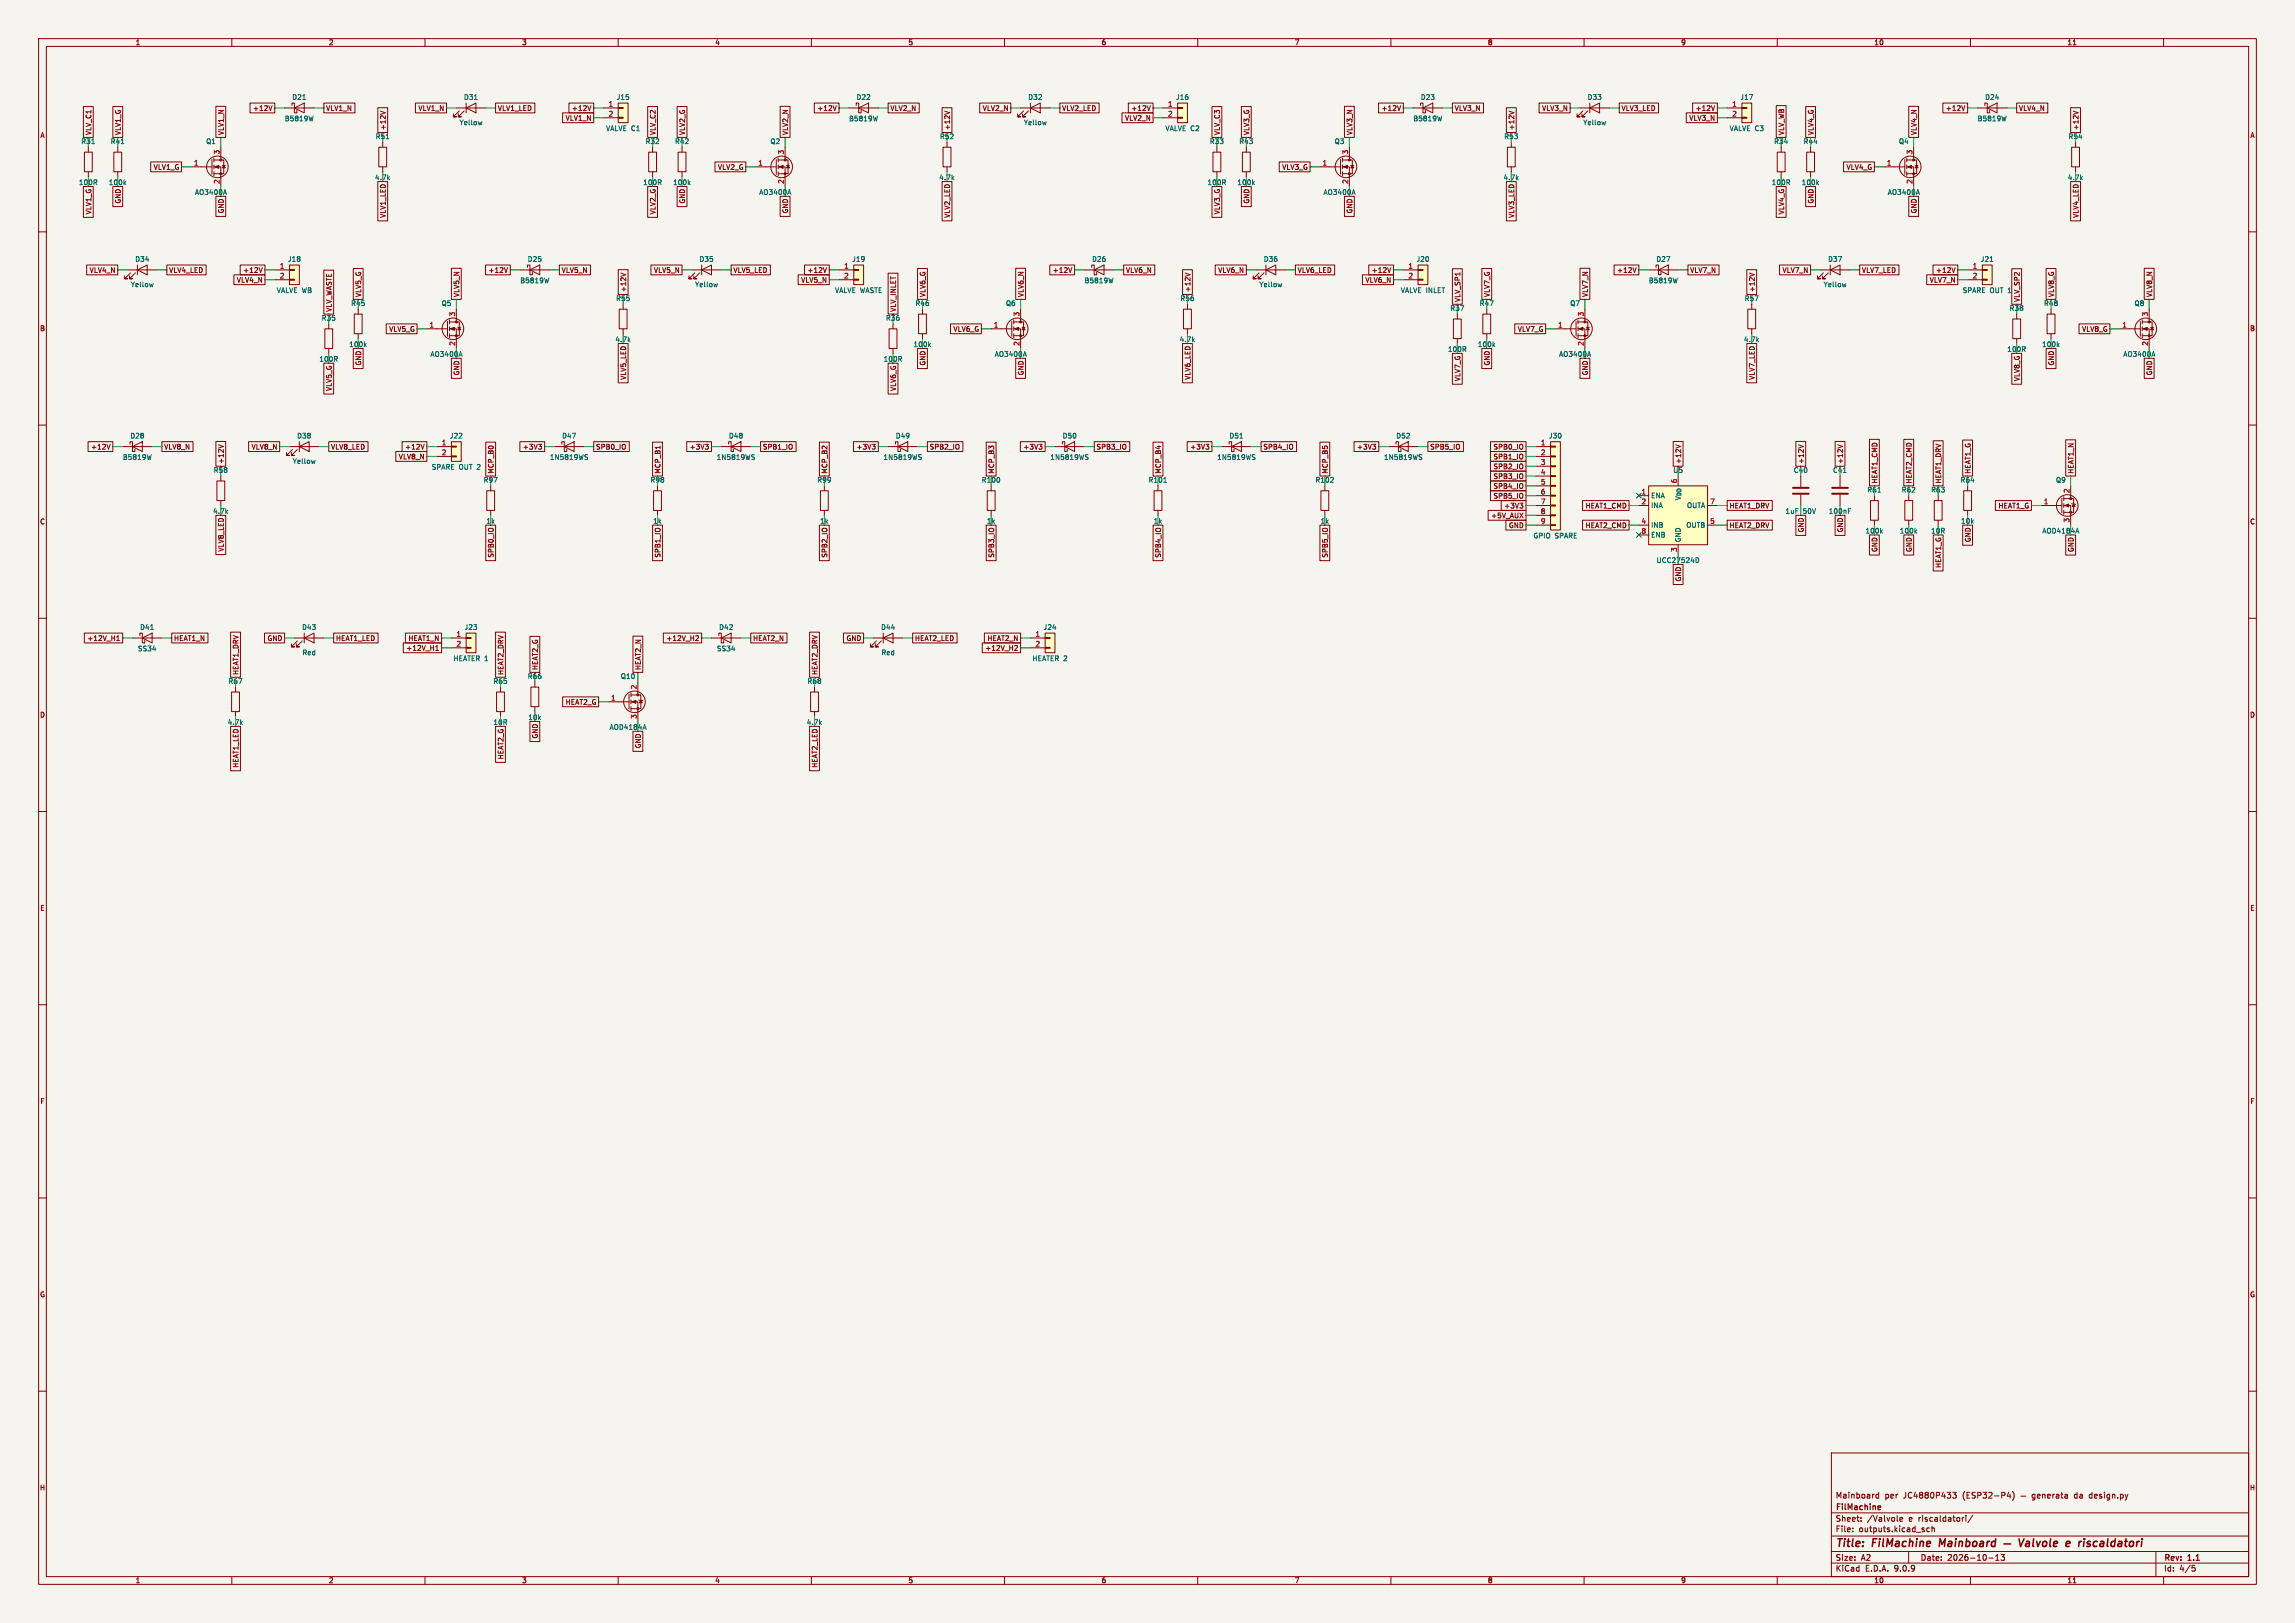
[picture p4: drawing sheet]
<svg xmlns="http://www.w3.org/2000/svg" width="594mm" height="420mm" viewBox="0 0 594 420" stroke-linecap="round" stroke-linejoin="round" font-family="sans-serif">
<defs><g id="words">
<g font-size="2.8" fill="#840000">
<text x="475" y="400.9">Title:</text>
<text x="484.7" y="400.9">FilMachine</text>
<text x="502.8" y="400.9">Mainboard</text>
<text x="538.1" y="400.9">e</text>
<text x="542.1" y="400.9">riscaldatori</text>
</g>
<g font-size="2.1" fill="#840000">
<text x="475" y="388">Mainboard</text>
<text x="487.8" y="388">per</text>
<text x="492.7" y="388">JC4880P433</text>
<text x="508.1" y="388">(ESP32-P4)</text>
<text x="537.4" y="388">da</text>
<text x="541.5" y="388">design.py</text>
<text x="475" y="394">Sheet:</text>
<text x="475" y="391.2">FilMachine</text>
<text x="483.2" y="394">/Valvole</text>
<text x="494.1" y="394">e riscaldatori/</text>
<text x="475" y="396.7">File:</text>
<text x="481.1" y="396.7">outputs.kicad_sch</text>
<text x="475" y="406.9">KiCad</text>
<text x="475" y="404.1">Size:</text>
<text x="481.7" y="404.1">A2</text>
<text x="482.7" y="406.9">E.D.A.</text>
<text x="490.3" y="406.9">9.0.9</text>
<text x="497" y="404.1">Date:</text>
<text x="504" y="404.1">2026-10-13</text>
<text x="560" y="404.3">Rev:</text>
<text x="560" y="406.9">Id:</text>
<text x="564.1" y="406.9">4/5</text>
<text x="566.4" y="404.3">1.1</text>
</g>
<g font-size="1.8" fill="#840000">
<text x="35" y="11.9">1</text>
<text x="85" y="11.9">2</text>
<text x="135" y="11.9">3</text>
<text x="185" y="11.9">4</text>
<text x="235" y="11.9">5</text>
<text x="285" y="11.9">6</text>
<text x="335" y="11.9">7</text>
<text x="385" y="11.9">8</text>
<text x="435" y="11.9">9</text>
<text x="485" y="11.9">10</text>
<text x="535" y="11.9">11</text>
<text x="65.4" y="28.9">+12V</text>
<text x="84.3" y="28.9">VLV1_N</text>
<text x="108.2" y="28.9">VLV1_N</text>
<text x="128.7" y="28.9">VLV1_LED</text>
<text x="147.9" y="28.9">+12V</text>
<text x="211.4" y="28.9">+12V</text>
<text x="230.3" y="28.9">VLV2_N</text>
<text x="254.2" y="28.9">VLV2_N</text>
<text x="274.8" y="28.9">VLV2_LED</text>
<text x="292.7" y="28.9">+12V</text>
<text x="357.5" y="28.9">+12V</text>
<text x="376.4" y="28.9">VLV3_N</text>
<text x="399" y="28.9">VLV3_N</text>
<text x="419.6" y="28.9">VLV3_LED</text>
<text x="438.7" y="28.9">+12V</text>
<text x="503.5" y="28.9">+12V</text>
<text x="522.4" y="28.9">VLV4_N</text>
<text x="10.3" y="35.9">A</text>
<text x="23.8" y="35.1" transform="rotate(-90 23.8 35.1)">VLV_C1</text>
<text x="31.4" y="35.1" transform="rotate(-90 31.4 35.1)">VLV1_G</text>
<text x="58.1" y="35.1" transform="rotate(-90 58.1 35.1)">VLV1_N</text>
<text x="100" y="33.8" transform="rotate(-90 100 33.8)">+12V</text>
<text x="146.3" y="31.4">VLV1_N</text>
<text x="169.9" y="35.1" transform="rotate(-90 169.9 35.1)">VLV_C2</text>
<text x="177.5" y="35.1" transform="rotate(-90 177.5 35.1)">VLV2_G</text>
<text x="204.2" y="35.1" transform="rotate(-90 204.2 35.1)">VLV2_N</text>
<text x="246.1" y="33.8" transform="rotate(-90 246.1 33.8)">+12V</text>
<text x="291.1" y="31.4">VLV2_N</text>
<text x="315.9" y="35.1" transform="rotate(-90 315.9 35.1)">VLV_C3</text>
<text x="323.5" y="35.1" transform="rotate(-90 323.5 35.1)">VLV3_G</text>
<text x="350.2" y="35.1" transform="rotate(-90 350.2 35.1)">VLV3_N</text>
<text x="392.1" y="33.8" transform="rotate(-90 392.1 33.8)">+12V</text>
<text x="437.1" y="31.4">VLV3_N</text>
<text x="462" y="35.1" transform="rotate(-90 462 35.1)">VLV_WB</text>
<text x="469.6" y="35.1" transform="rotate(-90 469.6 35.1)">VLV4_G</text>
<text x="496.3" y="35.1" transform="rotate(-90 496.3 35.1)">VLV4_N</text>
<text x="538.2" y="33.8" transform="rotate(-90 538.2 33.8)">+12V</text>
<text x="582.3" y="35.9">A</text>
<text x="39.7" y="44.1">VLV1_G</text>
<text x="185.7" y="44.1">VLV2_G</text>
<text x="331.8" y="44.1">VLV3_G</text>
<text x="477.8" y="44.1">VLV4_G</text>
<text x="31.4" y="52.8" transform="rotate(-90 31.4 52.8)">GND</text>
<text x="177.5" y="52.8" transform="rotate(-90 177.5 52.8)">GND</text>
<text x="323.5" y="52.8" transform="rotate(-90 323.5 52.8)">GND</text>
<text x="469.6" y="52.8" transform="rotate(-90 469.6 52.8)">GND</text>
<text x="23.8" y="55.6" transform="rotate(-90 23.8 55.6)">VLV1_G</text>
<text x="58.1" y="55.4" transform="rotate(-90 58.1 55.4)">GND</text>
<text x="100" y="56.5" transform="rotate(-90 100 56.5)">VLV1_LED</text>
<text x="169.9" y="55.6" transform="rotate(-90 169.9 55.6)">VLV2_G</text>
<text x="204.2" y="55.4" transform="rotate(-90 204.2 55.4)">GND</text>
<text x="246.1" y="56.5" transform="rotate(-90 246.1 56.5)">VLV2_LED</text>
<text x="315.9" y="55.6" transform="rotate(-90 315.9 55.6)">VLV3_G</text>
<text x="350.2" y="55.4" transform="rotate(-90 350.2 55.4)">GND</text>
<text x="392.1" y="56.5" transform="rotate(-90 392.1 56.5)">VLV3_LED</text>
<text x="462" y="55.6" transform="rotate(-90 462 55.6)">VLV4_G</text>
<text x="496.3" y="55.4" transform="rotate(-90 496.3 55.4)">GND</text>
<text x="538.2" y="56.5" transform="rotate(-90 538.2 56.5)">VLV4_LED</text>
<text x="23.1" y="70.8">VLV4_N</text>
<text x="43.7" y="70.8">VLV4_LED</text>
<text x="62.8" y="70.8">+12V</text>
<text x="126.3" y="70.8">+12V</text>
<text x="145.3" y="70.8">VLV5_N</text>
<text x="169.1" y="70.8">VLV5_N</text>
<text x="189.7" y="70.8">VLV5_LED</text>
<text x="208.9" y="70.8">+12V</text>
<text x="272.4" y="70.8">+12V</text>
<text x="291.3" y="70.8">VLV6_N</text>
<text x="315.2" y="70.8">VLV6_N</text>
<text x="335.8" y="70.8">VLV6_LED</text>
<text x="354.9" y="70.8">+12V</text>
<text x="418.4" y="70.8">+12V</text>
<text x="437.4" y="70.8">VLV7_N</text>
<text x="461.2" y="70.8">VLV7_N</text>
<text x="481.8" y="70.8">VLV7_LED</text>
<text x="501" y="70.8">+12V</text>
<text x="61.2" y="73.3">VLV4_N</text>
<text x="93.7" y="77" transform="rotate(-90 93.7 77)">VLV5_G</text>
<text x="119.1" y="77" transform="rotate(-90 119.1 77)">VLV5_N</text>
<text x="162.2" y="75.7" transform="rotate(-90 162.2 75.7)">+12V</text>
<text x="207.2" y="73.3">VLV5_N</text>
<text x="239.7" y="77" transform="rotate(-90 239.7 77)">VLV6_G</text>
<text x="265.1" y="77" transform="rotate(-90 265.1 77)">VLV6_N</text>
<text x="308.3" y="75.7" transform="rotate(-90 308.3 75.7)">+12V</text>
<text x="353.3" y="73.3">VLV6_N</text>
<text x="385.8" y="77" transform="rotate(-90 385.8 77)">VLV7_G</text>
<text x="411.2" y="77" transform="rotate(-90 411.2 77)">VLV7_N</text>
<text x="454.3" y="75.7" transform="rotate(-90 454.3 75.7)">+12V</text>
<text x="499.3" y="73.3">VLV7_N</text>
<text x="531.8" y="77" transform="rotate(-90 531.8 77)">VLV8_G</text>
<text x="557.2" y="77" transform="rotate(-90 557.2 77)">VLV8_N</text>
<text x="86" y="80.8" transform="rotate(-90 86 80.8)">VLV_WASTE</text>
<text x="232.1" y="80.8" transform="rotate(-90 232.1 80.8)">VLV_INLET</text>
<text x="378.1" y="78.3" transform="rotate(-90 378.1 78.3)">VLV_SP1</text>
<text x="522.9" y="78.3" transform="rotate(-90 522.9 78.3)">VLV_SP2</text>
<text x="10.3" y="85.9">B</text>
<text x="100.6" y="86">VLV5_G</text>
<text x="246.7" y="86">VLV6_G</text>
<text x="392.7" y="86">VLV7_G</text>
<text x="538.8" y="86">VLV8_G</text>
<text x="582.3" y="85.9">B</text>
<text x="93.7" y="94.7" transform="rotate(-90 93.7 94.7)">GND</text>
<text x="239.7" y="94.7" transform="rotate(-90 239.7 94.7)">GND</text>
<text x="385.8" y="94.7" transform="rotate(-90 385.8 94.7)">GND</text>
<text x="531.8" y="94.7" transform="rotate(-90 531.8 94.7)">GND</text>
<text x="86" y="101.3" transform="rotate(-90 86 101.3)">VLV5_G</text>
<text x="119.1" y="97.3" transform="rotate(-90 119.1 97.3)">GND</text>
<text x="162.2" y="98.4" transform="rotate(-90 162.2 98.4)">VLV5_LED</text>
<text x="232.1" y="101.3" transform="rotate(-90 232.1 101.3)">VLV6_G</text>
<text x="265.1" y="97.3" transform="rotate(-90 265.1 97.3)">GND</text>
<text x="308.3" y="98.4" transform="rotate(-90 308.3 98.4)">VLV6_LED</text>
<text x="378.1" y="98.8" transform="rotate(-90 378.1 98.8)">VLV7_G</text>
<text x="411.2" y="97.3" transform="rotate(-90 411.2 97.3)">GND</text>
<text x="454.3" y="98.4" transform="rotate(-90 454.3 98.4)">VLV7_LED</text>
<text x="522.9" y="98.8" transform="rotate(-90 522.9 98.8)">VLV8_G</text>
<text x="557.2" y="97.3" transform="rotate(-90 557.2 97.3)">GND</text>
<text x="23.5" y="116.5">+12V</text>
<text x="42.4" y="116.5">VLV8_N</text>
<text x="65" y="116.5">VLV8_N</text>
<text x="85.6" y="116.5">VLV8_LED</text>
<text x="103.1" y="119.1">VLV8_N</text>
<text x="104.7" y="116.5">+12V</text>
<text x="135.2" y="116.5">+3V3</text>
<text x="154.1" y="116.5">SPB0_IO</text>
<text x="178.4" y="116.5">+3V3</text>
<text x="197.3" y="116.5">SPB1_IO</text>
<text x="221.6" y="116.5">+3V3</text>
<text x="240.5" y="116.5">SPB2_IO</text>
<text x="264.8" y="116.5">+3V3</text>
<text x="283.7" y="116.5">SPB3_IO</text>
<text x="307.9" y="116.5">+3V3</text>
<text x="326.9" y="116.5">SPB4_IO</text>
<text x="351.1" y="116.5">+3V3</text>
<text x="370" y="116.5">SPB5_IO</text>
<text x="386.4" y="116.5">SPB0_IO</text>
<text x="386.4" y="119.1">SPB1_IO</text>
<text x="58.1" y="120.2" transform="rotate(-90 58.1 120.2)">+12V</text>
<text x="128" y="122.7" transform="rotate(-90 128 122.7)">MCP_B0</text>
<text x="171.1" y="122.7" transform="rotate(-90 171.1 122.7)">MCP_B1</text>
<text x="214.3" y="122.7" transform="rotate(-90 214.3 122.7)">MCP_B2</text>
<text x="257.5" y="122.7" transform="rotate(-90 257.5 122.7)">MCP_B3</text>
<text x="300.7" y="122.7" transform="rotate(-90 300.7 122.7)">MCP_B4</text>
<text x="343.9" y="122.7" transform="rotate(-90 343.9 122.7)">MCP_B5</text>
<text x="386.4" y="124.1">SPB3_IO</text>
<text x="386.4" y="121.6">SPB2_IO</text>
<text x="435.3" y="120.2" transform="rotate(-90 435.3 120.2)">+12V</text>
<text x="467" y="120.2" transform="rotate(-90 467 120.2)">+12V</text>
<text x="477.2" y="120.2" transform="rotate(-90 477.2 120.2)">+12V</text>
<text x="486.1" y="125.3" transform="rotate(-90 486.1 125.3)">HEAT1_CMD</text>
<text x="495" y="125.3" transform="rotate(-90 495 125.3)">HEAT2_CMD</text>
<text x="502.6" y="125.3" transform="rotate(-90 502.6 125.3)">HEAT1_DRV</text>
<text x="510.2" y="122.7" transform="rotate(-90 510.2 122.7)">HEAT1_G</text>
<text x="536.9" y="122.7" transform="rotate(-90 536.9 122.7)">HEAT1_N</text>
<text x="386.4" y="129.2">SPB5_IO</text>
<text x="386.4" y="126.7">SPB4_IO</text>
<text x="389.2" y="131.8">+3V3</text>
<text x="410.3" y="131.8">HEAT1_CMD</text>
<text x="447.5" y="131.8">HEAT1_DRV</text>
<text x="517.1" y="131.8">HEAT1_G</text>
<text x="10.3" y="135.9">C</text>
<text x="385.8" y="134.3">+5V_AUX</text>
<text x="390.4" y="136.8">GND</text>
<text x="410.3" y="136.8">HEAT2_CMD</text>
<text x="447.5" y="136.8">HEAT2_DRV</text>
<text x="467" y="137.9" transform="rotate(-90 467 137.9)">GND</text>
<text x="477.2" y="137.9" transform="rotate(-90 477.2 137.9)">GND</text>
<text x="582.3" y="135.9">C</text>
<text x="58.1" y="142.9" transform="rotate(-90 58.1 142.9)">VLV8_LED</text>
<text x="486.1" y="143" transform="rotate(-90 486.1 143)">GND</text>
<text x="495" y="143" transform="rotate(-90 495 143)">GND</text>
<text x="510.2" y="140.4" transform="rotate(-90 510.2 140.4)">GND</text>
<text x="536.9" y="143" transform="rotate(-90 536.9 143)">GND</text>
<text x="128" y="144.4" transform="rotate(-90 128 144.4)">SPB0_IO</text>
<text x="171.1" y="144.4" transform="rotate(-90 171.1 144.4)">SPB1_IO</text>
<text x="214.3" y="144.4" transform="rotate(-90 214.3 144.4)">SPB2_IO</text>
<text x="257.5" y="144.4" transform="rotate(-90 257.5 144.4)">SPB3_IO</text>
<text x="300.7" y="144.4" transform="rotate(-90 300.7 144.4)">SPB4_IO</text>
<text x="343.9" y="144.4" transform="rotate(-90 343.9 144.4)">SPB5_IO</text>
<text x="502.6" y="147.1" transform="rotate(-90 502.6 147.1)">HEAT1_G</text>
<text x="435.3" y="150.6" transform="rotate(-90 435.3 150.6)">GND</text>
<text x="22.5" y="166.1">+12V_H1</text>
<text x="44.9" y="166.1">HEAT1_N</text>
<text x="69.1" y="166.1">GND</text>
<text x="86.8" y="166.1">HEAT1_LED</text>
<text x="105.6" y="166.1">HEAT1_N</text>
<text x="172.3" y="166.1">+12V_H2</text>
<text x="194.8" y="166.1">HEAT2_N</text>
<text x="219" y="166.1">GND</text>
<text x="236.7" y="166.1">HEAT2_LED</text>
<text x="255.4" y="166.1">HEAT2_N</text>
<text x="105" y="168.6">+12V_H1</text>
<text x="139.4" y="173.5" transform="rotate(-90 139.4 173.5)">HEAT2_G</text>
<text x="166.1" y="173.5" transform="rotate(-90 166.1 173.5)">HEAT2_N</text>
<text x="254.9" y="168.6">+12V_H2</text>
<text x="61.9" y="174.8" transform="rotate(-90 61.9 174.8)">HEAT1_DRV</text>
<text x="130.5" y="174.8" transform="rotate(-90 130.5 174.8)">HEAT2_DRV</text>
<text x="211.8" y="174.8" transform="rotate(-90 211.8 174.8)">HEAT2_DRV</text>
<text x="10.3" y="185.9">D</text>
<text x="146.3" y="182.6">HEAT2_G</text>
<text x="582.3" y="185.9">D</text>
<text x="139.4" y="191.2" transform="rotate(-90 139.4 191.2)">GND</text>
<text x="130.5" y="196.6" transform="rotate(-90 130.5 196.6)">HEAT2_G</text>
<text x="166.1" y="193.8" transform="rotate(-90 166.1 193.8)">GND</text>
<text x="61.9" y="198.8" transform="rotate(-90 61.9 198.8)">HEAT1_LED</text>
<text x="211.8" y="198.8" transform="rotate(-90 211.8 198.8)">HEAT2_LED</text>
<text x="10.3" y="235.9">E</text>
<text x="582.3" y="235.9">E</text>
<text x="10.3" y="285.9">F</text>
<text x="582.3" y="285.9">F</text>
<text x="10.3" y="335.9">G</text>
<text x="582.3" y="335.9">G</text>
<text x="10.2" y="385.9">H</text>
<text x="582.2" y="385.9">H</text>
<text x="35" y="409.9">1</text>
<text x="85" y="409.9">2</text>
<text x="135" y="409.9">3</text>
<text x="185" y="409.9">4</text>
<text x="235" y="409.9">5</text>
<text x="285" y="409.9">6</text>
<text x="335" y="409.9">7</text>
<text x="385" y="409.9">8</text>
<text x="435" y="409.9">9</text>
<text x="485" y="409.9">10</text>
<text x="535" y="409.9">11</text>
</g>
<g font-size="1.8" fill="#006464">
<text x="75.5" y="26">D21</text>
<text x="120" y="26">D31</text>
<text x="159.5" y="26">J15</text>
<text x="221.6" y="26">D22</text>
<text x="266" y="26">D32</text>
<text x="304.3" y="26">J16</text>
<text x="367.6" y="26">D23</text>
<text x="410.8" y="26">D33</text>
<text x="450.3" y="26">J17</text>
<text x="513.7" y="26">D24</text>
<text x="73.6" y="31.6">B5819W</text>
<text x="118.8" y="32.6">Yellow</text>
<text x="156.7" y="34.1">VALVE C1</text>
<text x="219.6" y="31.6">B5819W</text>
<text x="264.9" y="32.6">Yellow</text>
<text x="301.5" y="34.1">VALVE C2</text>
<text x="365.7" y="31.6">B5819W</text>
<text x="409.7" y="32.6">Yellow</text>
<text x="447.6" y="34.1">VALVE C3</text>
<text x="511.7" y="31.6">B5819W</text>
<text x="20.9" y="37.5">R31</text>
<text x="28.5" y="37.5">R41</text>
<text x="53.2" y="37.5">Q1</text>
<text x="97.1" y="36.2">R51</text>
<text x="167" y="37.5">R32</text>
<text x="174.6" y="37.5">R42</text>
<text x="199.3" y="37.5">Q2</text>
<text x="243.2" y="36.2">R52</text>
<text x="313" y="37.5">R33</text>
<text x="320.6" y="37.5">R43</text>
<text x="345.3" y="37.5">Q3</text>
<text x="389.2" y="36.2">R53</text>
<text x="459.1" y="37.5">R34</text>
<text x="466.7" y="37.5">R44</text>
<text x="491.4" y="37.5">Q4</text>
<text x="535.3" y="36.2">R54</text>
<text x="96.9" y="46.8">4.7k</text>
<text x="243" y="46.8">4.7k</text>
<text x="389" y="46.8">4.7k</text>
<text x="535.1" y="46.8">4.7k</text>
<text x="20.3" y="48.1">100R</text>
<text x="28.1" y="48.1">100k</text>
<text x="50.3" y="50.6">AO3400A</text>
<text x="166.4" y="48.1">100R</text>
<text x="174.1" y="48.1">100k</text>
<text x="196.4" y="50.6">AO3400A</text>
<text x="312.4" y="48.1">100R</text>
<text x="320.2" y="48.1">100k</text>
<text x="342.4" y="50.6">AO3400A</text>
<text x="458.5" y="48.1">100R</text>
<text x="466.2" y="48.1">100k</text>
<text x="488.5" y="50.6">AO3400A</text>
<text x="34.9" y="67.9">D34</text>
<text x="74.4" y="67.9">J18</text>
<text x="136.5" y="67.9">D25</text>
<text x="180.9" y="67.9">D35</text>
<text x="220.5" y="67.9">J19</text>
<text x="282.5" y="67.9">D26</text>
<text x="327" y="67.9">D36</text>
<text x="366.5" y="67.9">J20</text>
<text x="428.6" y="67.9">D27</text>
<text x="473" y="67.9">D37</text>
<text x="512.6" y="67.9">J21</text>
<text x="33.7" y="74.5">Yellow</text>
<text x="71.5" y="76">VALVE WB</text>
<text x="134.5" y="73.5">B5819W</text>
<text x="179.8" y="74.5">Yellow</text>
<text x="216" y="76">VALVE WASTE</text>
<text x="280.6" y="73.5">B5819W</text>
<text x="325.8" y="74.5">Yellow</text>
<text x="362.5" y="76">VALVE INLET</text>
<text x="426.6" y="73.5">B5819W</text>
<text x="471.9" y="74.5">Yellow</text>
<text x="507.9" y="76">SPARE OUT 1</text>
<text x="83.1" y="83.2">R35</text>
<text x="90.8" y="79.4">R45</text>
<text x="114.2" y="79.4">Q5</text>
<text x="159.3" y="78.1">R55</text>
<text x="229.2" y="83.2">R36</text>
<text x="236.8" y="79.4">R46</text>
<text x="260.2" y="79.4">Q6</text>
<text x="305.4" y="78.1">R56</text>
<text x="375.2" y="80.6">R37</text>
<text x="382.9" y="79.4">R47</text>
<text x="406.3" y="79.4">Q7</text>
<text x="451.4" y="78.1">R57</text>
<text x="520" y="80.6">R38</text>
<text x="528.9" y="79.4">R48</text>
<text x="552.3" y="79.4">Q8</text>
<text x="90.3" y="90">100k</text>
<text x="159.2" y="88.7">4.7k</text>
<text x="236.3" y="90">100k</text>
<text x="305.2" y="88.7">4.7k</text>
<text x="382.4" y="90">100k</text>
<text x="451.3" y="88.7">4.7k</text>
<text x="528.4" y="90">100k</text>
<text x="82.5" y="93.8">100R</text>
<text x="111.3" y="92.5">AO3400A</text>
<text x="228.6" y="93.8">100R</text>
<text x="257.3" y="92.5">AO3400A</text>
<text x="374.6" y="91.3">100R</text>
<text x="403.4" y="92.5">AO3400A</text>
<text x="519.4" y="91.3">100R</text>
<text x="549.4" y="92.5">AO3400A</text>
<text x="33.6" y="113.7">D28</text>
<text x="76.8" y="113.7">D38</text>
<text x="116.3" y="113.7">J22</text>
<text x="145.4" y="113.7">D47</text>
<text x="188.6" y="113.7">D48</text>
<text x="231.7" y="113.7">D49</text>
<text x="274.9" y="113.7">D50</text>
<text x="318.1" y="113.7">D51</text>
<text x="361.3" y="113.7">D52</text>
<text x="400.8" y="113.7">J30</text>
<text x="31.7" y="119.2">B5819W</text>
<text x="142.2" y="119.2">1N5819WS</text>
<text x="185.4" y="119.2">1N5819WS</text>
<text x="228.6" y="119.2">1N5819WS</text>
<text x="271.7" y="119.2">1N5819WS</text>
<text x="314.9" y="119.2">1N5819WS</text>
<text x="358.1" y="119.2">1N5819WS</text>
<text x="55.2" y="122.6">R58</text>
<text x="75.6" y="120.2">Yellow</text>
<text x="111.6" y="121.7">SPARE OUT 2</text>
<text x="125.1" y="125.1">R97</text>
<text x="168.2" y="125.1">R98</text>
<text x="211.4" y="125.1">R99</text>
<text x="254" y="125.1">R100</text>
<text x="297.2" y="125.1">R101</text>
<text x="340.3" y="125.1">R102</text>
<text x="433" y="122.6">U5</text>
<text x="507.3" y="125.1">R64</text>
<text x="532" y="125.1">Q9</text>
<text x="427.2" y="129.1">ENA</text>
<text x="427.2" y="131.7">INA</text>
<text x="435.2" y="129.6" transform="rotate(-90 435.2 129.6)">V_{DD}</text>
<text x="436.5" y="131.7">OUTA</text>
<text x="483.2" y="127.6">R61</text>
<text x="492.1" y="127.6">R62</text>
<text x="499.7" y="127.6">R63</text>
<text x="55" y="133.2">4.7k</text>
<text x="125.8" y="135.7">1k</text>
<text x="169" y="135.7">1k</text>
<text x="212.1" y="135.7">1k</text>
<text x="255.3" y="135.7">1k</text>
<text x="298.5" y="135.7">1k</text>
<text x="341.7" y="135.7">1k</text>
<text x="427.2" y="136.8">INB</text>
<text x="436.4" y="136.8">OUTB</text>
<text x="462" y="133.2">1uF</text>
<text x="466.6" y="133.2">50V</text>
<text x="473.2" y="133.2">100nF</text>
<text x="507.4" y="135.7">10k</text>
<text x="396.8" y="139.5">GPIO SPARE</text>
<text x="427.2" y="139.3">ENB</text>
<text x="435.2" y="140.5" transform="rotate(-90 435.2 140.5)">GND</text>
<text x="482.7" y="138.3">100k</text>
<text x="491.6" y="138.3">100k</text>
<text x="499.7" y="138.3">10R</text>
<text x="528.5" y="138.3">AOD4184A</text>
<text x="428.6" y="145.9">UCC27524D</text>
<text x="36.2" y="163.2">D41</text>
<text x="78.1" y="163.2">D43</text>
<text x="120.1" y="163.2">J23</text>
<text x="186" y="163.2">D42</text>
<text x="227.9" y="163.2">D44</text>
<text x="270" y="163.2">J24</text>
<text x="35.6" y="168.7">SS34</text>
<text x="78.2" y="169.7">Red</text>
<text x="117.3" y="171.3">HEATER 1</text>
<text x="185.4" y="168.7">SS34</text>
<text x="228" y="169.7">Red</text>
<text x="267.1" y="171.3">HEATER 2</text>
<text x="59" y="177.2">R67</text>
<text x="127.6" y="177.2">R65</text>
<text x="136.5" y="175.9">R66</text>
<text x="160.6" y="175.9">Q10</text>
<text x="208.9" y="177.2">R68</text>
<text x="58.8" y="187.8">4.7k</text>
<text x="127.6" y="187.8">10R</text>
<text x="136.6" y="186.5">10k</text>
<text x="157.7" y="189.1">AOD4184A</text>
<text x="208.7" y="187.8">4.7k</text>
</g>
<g font-size="1.8" fill="#a90000">
<text x="157.4" y="27.7">1</text>
<text x="302.2" y="27.7">1</text>
<text x="448.2" y="27.7">1</text>
<text x="157.4" y="30.2">2</text>
<text x="302.2" y="30.2">2</text>
<text x="448.2" y="30.2">2</text>
<text x="56.9" y="40.1" transform="rotate(-90 56.9 40.1)">3</text>
<text x="202.9" y="40.1" transform="rotate(-90 202.9 40.1)">3</text>
<text x="349" y="40.1" transform="rotate(-90 349 40.1)">3</text>
<text x="495" y="40.1" transform="rotate(-90 495 40.1)">3</text>
<text x="50.1" y="42.9">1</text>
<text x="56.9" y="47.7" transform="rotate(-90 56.9 47.7)">2</text>
<text x="196.1" y="42.9">1</text>
<text x="202.9" y="47.7" transform="rotate(-90 202.9 47.7)">2</text>
<text x="342.2" y="42.9">1</text>
<text x="349" y="47.7" transform="rotate(-90 349 47.7)">2</text>
<text x="488.2" y="42.9">1</text>
<text x="495" y="47.7" transform="rotate(-90 495 47.7)">2</text>
<text x="72.3" y="69.6">1</text>
<text x="218.4" y="69.6">1</text>
<text x="364.4" y="69.6">1</text>
<text x="510.5" y="69.6">1</text>
<text x="72.3" y="72.1">2</text>
<text x="218.4" y="72.1">2</text>
<text x="364.4" y="72.1">2</text>
<text x="510.5" y="72.1">2</text>
<text x="117.9" y="82" transform="rotate(-90 117.9 82)">3</text>
<text x="263.9" y="82" transform="rotate(-90 263.9 82)">3</text>
<text x="410" y="82" transform="rotate(-90 410 82)">3</text>
<text x="556" y="82" transform="rotate(-90 556 82)">3</text>
<text x="111.1" y="84.8">1</text>
<text x="117.9" y="89.6" transform="rotate(-90 117.9 89.6)">2</text>
<text x="257.1" y="84.8">1</text>
<text x="263.9" y="89.6" transform="rotate(-90 263.9 89.6)">2</text>
<text x="403.2" y="84.8">1</text>
<text x="410" y="89.6" transform="rotate(-90 410 89.6)">2</text>
<text x="549.2" y="84.8">1</text>
<text x="556" y="89.6" transform="rotate(-90 556 89.6)">2</text>
<text x="114.2" y="115.3">1</text>
<text x="114.2" y="117.9">2</text>
<text x="398.7" y="115.3">1</text>
<text x="398.7" y="117.9">2</text>
<text x="398.7" y="120.4">3</text>
<text x="398.7" y="122.9">4</text>
<text x="398.7" y="125.5">5</text>
<text x="434.1" y="125.2" transform="rotate(-90 434.1 125.2)">6</text>
<text x="398.7" y="128">6</text>
<text x="398.7" y="130.6">7</text>
<text x="424.7" y="128">1</text>
<text x="424.7" y="130.6">2</text>
<text x="442.5" y="130.6">7</text>
<text x="528.9" y="130.6">1</text>
<text x="535.7" y="127.7" transform="rotate(-90 535.7 127.7)">2</text>
<text x="398.7" y="133.1">8</text>
<text x="398.7" y="135.6">9</text>
<text x="424.7" y="135.6">4</text>
<text x="442.5" y="135.6">5</text>
<text x="535.7" y="135.3" transform="rotate(-90 535.7 135.3)">3</text>
<text x="424.7" y="138.2">8</text>
<text x="434.1" y="142.9" transform="rotate(-90 434.1 142.9)">3</text>
<text x="118" y="164.8">1</text>
<text x="118" y="167.4">2</text>
<text x="267.9" y="164.8">1</text>
<text x="267.9" y="167.4">2</text>
<text x="164.8" y="178.5" transform="rotate(-90 164.8 178.5)">2</text>
<text x="158" y="181.4">1</text>
<text x="164.8" y="186.1" transform="rotate(-90 164.8 186.1)">3</text>
</g>
<g font-size="1.8" fill="#009600">
<text x="464.1" y="122.6">C40</text>
<text x="474.3" y="122.6">C41</text>
</g>
</g></defs>
<path d="M0 0h594v420h-594z" fill="#f5f4ef" stroke="#f5f4ef" stroke-width=".26"/>
<g fill="none" stroke="#840000" stroke-width=".26">
<path d="M10 10h574v400h-574zM12 12h570v396h-570zM60 10v2M110 10v2M160 10v2M210 10v2M260 10v2M310 10v2M360 10v2M410 10v2M460 10v2M510 10v2"/>
<path d="M536.6 11.6h.7M560 10v2M264.2 27.9h7.6M264.9 28.7l-1.5 1.5h.8h-.8v-.7M266.2 28.7l-1.5 1.5h.7h-.7v-.7M266.7 27.9l2.5-1.2v2.5zM266.7 26.7v2.5M10 60h2M582 60h2M10 110h2M582 110h2M255.5 127h2.1v5.1h-2.1z"/>
<path d="M256.5 125.7v1.3M256.5 132.1v1.3M500.6 129.5h2.1v5.1h-2.1zM501.6 128.3v1.2M501.6 134.6v1.3M508.3 127h2v5.1h-2zM509.3 125.7v1.3M509.3 132.1v1.3M10 160h2M582 160h2M10 210h2M582 210h2"/>
<path d="M10 260h2M582 260h2M10 310h2M582 310h2M10 360h2M474 376h108v32h-108zM582 360h2M474 397.5h108M474 391.5h108M479.5 396.2v.2M479.5 395.4v.2M481.7 393.5v.2"/>
<path d="M481.7 392.7v.2M486.2 386.2v1.5M486.2 386.7h-.4l-.3 .3 .2 .6h.5M491.7 393.2l.8-.2-.1-.3h-.4l-.3 .2 .1 .7h.6M499.4 395.4h-.4l-.3 .3 .1 .6h.6M500 395.5l.6-.1 .1 1M500 394.9v1.5M505.4 386.2h.9l-.5 .5 .4 .2v.6l-.2 .2-.6-.2M508.3 392.7h-.3M508.8 392.2v.1M508.8 392.7v1M510.6 392.1l-1.3 1.9"/>
<path d="M519.9 386.1l-.4 1.1h1M520.2 386.7v1M520.9 386a1.72 1.72 0 0 1 0 2.2M523 387.2h1.3M526.7 386.7h-.5l-.2 .3 .1 .6h.6M526.7 386.7v1.2l-.3 .3-.4-.1M527.3 387.2l.7-.2v-.3h-.5l-.2 .2 .1 .7h.6M528.7 386.8l.5-.1 .1 1M528.7 386.7v1M530 387.2l.7-.2-.1-.3h-.4l-.2 .2v.7h.6M531.3 386.7v1M531.7 386.7l-.4 .3"/>
<path d="M532.2 386.7h.6l.1 1M532.9 387l-.7 .3 .2 .4 .5-.1M533.4 386.7h.6M533.6 386.2v1.3l.4 .2M534.5 386.7h.5l.1 1M535.1 387l-.7 .3 .2 .4 .5-.1M540.8 386.8v.7M60 408v2M110 408v2M160 408v2M210 408v2M260 408v2"/>
<path d="M310 408v2M360 408v2M410 408v2M460 408v2M474 404.5h108M474 401.5h108M494 401.5v3M510 408v2M514.7 403.2h1.2M516.5 403.8h.9M516.5 402.7l.5-.4v1.5M517.9 402.3h.9l-.5 .5 .4 .2v.6l-.2 .2-.6-.2"/>
<path d="M536.6 409.6h.7M558 401.5v6.5M560 408v2M567.4 405.1h.7M567.5 405.6h.4l.3 .3-.2 .6-.5 .1"/>
</g>
<g fill="none" stroke="#840000" stroke-width=".4">
<path d="M502.2 398.2l-.3 2M518.7 399.5h1.7M522.6 398.2l.4 2 .9-2M524.5 399h.7v1.2M525.3 399.3l-.9 .2-.2 .4 .3 .3 .7-.1M526.4 398.2l-.3 1.7 .3 .3M527.1 398.9l.3 1.3 .7-1.3M528.8 399.1l.3-.2 .6 .2v.7l-.2 .3-.5 .1-.3-.2zM530.7 398.2l-.2 1.7 .3 .3M531.5 399.5l1-.2v-.3h-.8l-.2 .9 .2 .3 .6-.1M534.8 399.5l.9-.2v-.3h-.8l-.2 .9 .3 .3 .6-.1M539.5 398.2v.2"/>
<path d="M540.5 399.5l.4 .1 .1 .3-.3 .3h-.4M540.6 398.9l.4 .1"/>
</g>
<path d="M486.3 389.7h.4l.1 .3-.7 .2M486.7 390.6l-.4 .1" fill="none" stroke="#840000" stroke-width=".3"/>
<path d="M270.8 31.5l-.3 .8" fill="none" stroke="#006464" stroke-width=".26"/>
<path d="M74.9 68.6h2.6v5.1h-2.6z" fill="#ffffc2"/>
<g fill="none" stroke="#840000" stroke-width=".26">
<path d="M73.7 27.9h7.6M75.6 27.3v-.6h.6v2.5h.6v-.6M76.2 27.9l2.5-1.2v2.5zM98 38.1h2.1v5.1h-2.1zM99.1 36.8v1.3M408.9 27.9h7.7M409.7 28.7l-1.5 1.5h.7h-.7v-.7M411 28.7l-1.6 1.5h.8h-.8v-.7M411.5 27.9l2.5-1.2v2.5zM411.5 26.7v2.5M99.1 43.2v1.3M71.1 69.9h3.8"/>
<path d="M71.1 72.4h3.8M74.9 68.6h2.6v5.1h-2.6zM74.9 69.7h1.3v.3h-1.3zM74.9 72.3h1.3v.2h-1.3zM134.6 69.9h7.6M136.5 69.2v-.6h.7v2.5h.6v-.6M137.2 69.9l2.5-1.3v2.5zM179.1 69.9h7.6M179.8 70.6l-1.5 1.5h.8h-.8v-.7M181.1 70.6l-1.5 1.5h.7h-.7v-.7M181.6 69.9l2.5-1.3v2.5zM181.6 68.6v2.5"/>
<path d="M471.2 69.9h7.6M471.9 70.6l-1.5 1.5h.8h-.8v-.7M473.2 70.6l-1.5 1.5h.7h-.7v-.7M473.7 69.9l2.5-1.3v2.5zM473.7 68.6v2.5M528.3 130.8h5.4M533.7 128.9v3.8M534.2 129h2.5v3.6h-2.5M534.2 130.8h1.7v5.1M534.2 128.5v1M534.2 130.3v1M534.2 132.1v1"/>
<path d="M535.9 125.7v3.3M536.2 130.3l1 .3M536.7 130.4l.4 .7h-.8z"/>
<circle cx="535.1" cy="130.8" r="2.79"/>
</g>
<path d="M78.3 25.7h.8M81.1 30l-.3 1.3M99.9 35.9h.8M415.6 31.5l-.3 .8M142 71.9l-.3 1.3M185.7 73.4l-.2 .8M477.8 73.4l-.2 .8M537.7 136.7l.4 1.3" fill="none" stroke="#006464" stroke-width=".26"/>
<g fill="#840000" stroke="#840000" stroke-width=".26">
<path d="M534.4 130.8l1-.4v.8z"/>
<circle cx="535.9" cy="129" r=".25"/>
<circle cx="535.9" cy="132.6" r=".25"/>
</g>
<path d="M221 68.6h2.5v5.1h-2.5z" fill="#ffffc2"/>
<g fill="none" stroke="#840000" stroke-width=".26">
<path d="M495.3 38.1v3.3M487.7 43.2h5.3M493 41.3v3.8M493.5 41.4h2.6v3.6h-2.6M493.5 43.2h1.8v5.1M493.5 40.9v1M493.5 42.7v1M493.5 44.5v1M495.7 42.8h.7M496.1 42.8l.3 .6h-.7zM161.3 78.7v1.3M217.2 69.9h3.8"/>
<path d="M217.2 72.4h3.8M221 68.6h2.5v5.1h-2.5zM221 69.7h1.2v.3h-1.2zM221 72.3h1.2v.2h-1.2zM160.3 80h2v5.1h-2zM161.3 85.1v1.3M493 129.5h2v5.1h-2zM494 128.3v1.2M494 134.6v1.3"/>
<circle cx="494.4" cy="43.2" r="2.79"/>
</g>
<g fill="#840000" stroke="#840000" stroke-width=".26">
<path d="M493.8 43.2l1-.4v.8z"/>
<circle cx="495.3" cy="41.4" r=".25"/>
<circle cx="495.3" cy="45" r=".25"/>
</g>
<path d="M496.4 49.1l.4 1.2M495.8 137.5l.3 .5M496.1 137.1l-.5 .5" fill="none" stroke="#006464" stroke-width=".26"/>
<path d="M304.8 26.7h2.5v5.1h-2.5z" fill="#ffffc2"/>
<g fill="none" stroke="#840000" stroke-width=".26">
<path d="M203.2 38.1v3.3M219.7 27.9h7.6M221.6 27.3v-.6h.6v2.5h.7v-.6M222.2 27.9l2.6-1.2v2.5zM301 27.9h3.8M301 30.5h3.8M304.8 26.7h2.5v5.1h-2.5zM304.8 27.8h1.3v.3h-1.3zM304.8 30.4h1.3v.2h-1.3zM313.9 39.4h2.1v5.1h-2.1zM315 38.1v1.3M321.6 39.4h2v5.1h-2z"/>
<path d="M322.6 38.1v1.3M349.2 38.1v3.3M365.8 27.9h7.6M367.7 27.3v-.6h.6v2.5h.6v-.6M368.3 27.9l2.5-1.2v2.5zM460 39.4h2v5.1h-2zM461 38.1v1.3M467.6 39.4h2v5.1h-2zM468.6 38.1v1.3M195.6 43.2h5.3M200.9 41.3v3.8M201.4 41.4h2.6v3.6h-2.6"/>
<path d="M201.4 43.2h1.8v5.1M201.4 40.9v1M201.4 42.7v1M201.4 44.5v1M203.6 42.8h.7M204 42.8l.3 .6h-.7zM315 44.5v1.2M322.6 44.5v1.2M341.6 43.2h5.4M347 41.3v3.8M347.5 41.4h2.5v3.6h-2.5M347.5 43.2h1.7v5.1"/>
<path d="M347.5 40.9v1M347.5 42.7v1M347.5 44.5v1M349.6 42.8h.8M350 42.8l.4 .6h-.8zM461 44.5v1.2M468.6 44.5v1.2M521 82.6h2v5h-2zM522 81.3v1.3M522 87.6v1.3M162.8 179.7v3.8M163.3 179.8h2.6v3.6h-2.6"/>
<path d="M163.3 179.3v1M165.1 176.5v3.3M184.1 165.1h7.7M186.1 164.5v-.7h.6v2.6h.6v-.7M186.7 165.1l2.5-1.3v2.6zM157.5 181.6h5.3M163.3 181.6h1.8v5.1M163.3 181.1v1M163.3 182.9v1M165.4 181.1l1 .3M165.9 181.2l.3 .7h-.7z"/>
<circle cx="202.3" cy="43.2" r="2.79"/>
<circle cx="348.4" cy="43.2" r="2.79"/>
<circle cx="164.2" cy="181.6" r="2.79"/>
</g>
<g fill="#840000" stroke="#840000" stroke-width=".26">
<path d="M347.7 43.2l1-.4v.8z"/>
<path d="M163.6 181.6l1-.4v.8z"/>
<path d="M201.7 43.2l1-.4v.8z"/>
<circle cx="349.2" cy="41.4" r=".25"/>
<circle cx="349.2" cy="45" r=".25"/>
<circle cx="165.1" cy="179.8" r=".25"/>
<circle cx="165.1" cy="183.4" r=".25"/>
<circle cx="203.2" cy="41.4" r=".25"/>
<circle cx="203.2" cy="45" r=".25"/>
</g>
<path d="M227.1 30l-.3 1.3M373.2 30l-.3 1.3M204.3 49.1l.4 1.2M324.3 47.3l.4 .5M324.7 47l-.5 .4M350.3 49.1l.5 1.2M470.4 47.3l.3 .5M470.7 47l-.5 .4M166.8 187.5l.4 1.3" fill="none" stroke="#006464" stroke-width=".26"/>
<path d="M426.7 125.7h15.3v15.3h-15.3z" fill="#ffffc2"/>
<g fill="none" stroke="#840000" stroke-width=".26">
<path d="M548.6 85.1h5.4M554 83.2v3.8M554.5 83.3h2.5v3.6h-2.5M554.5 85.1h1.8v5.1M554.5 82.8v1M554.5 84.6v1M554.5 86.4v1M556.3 80v3.3M556.6 84.7h.8M557 84.7l.4 .6h-.8zM229.9 115.6h7.6M231.8 114.9v-.6h.6v2.5h.6v-.6"/>
<path d="M232.4 115.6l2.5-1.3v2.5zM424.2 128.3h2.5M424.2 130.8h2.5M424.2 135.9h2.5M424.2 138.4h2.5M426.7 125.7h15.3v15.3h-15.3zM442 130.8h2.5M442 135.9h2.5M434.3 141v2.5"/>
<circle cx="555.4" cy="85.1" r="2.79"/>
</g>
<path d="M557.3 91l.5 1.2M238 118.3l.3 .1 .2 .3-.6 .2M238 117.6l.5 .1M439 144.3a.64 .64 0 0 1 .7 .7 .64 .64 0 0 1-.7 .6" fill="none" stroke="#006464" stroke-width=".26"/>
<g fill="#840000" stroke="#840000" stroke-width=".26">
<path d="M554.7 85.1l1.1-.4v.8z"/>
<circle cx="556.3" cy="83.3" r=".25"/>
<circle cx="556.3" cy="86.9" r=".25"/>
</g>
<path d="M401.3 114.3h2.6v22.9h-2.6z" fill="#ffffc2"/>
<g fill="none" stroke="#840000" stroke-width=".26">
<path d="M536.2 38.1h2v5.1h-2zM537.2 36.8v1.3M537.2 43.2v1.3M453.4 78.7v1.3M230.1 85.1h2.1v5.1h-2.1zM231.1 83.8v1.3M231.1 90.2v1.2M237.7 81.3h2.1v5.1h-2.1zM238.8 80v1.3M238.8 86.4v1.2M256.5 85.1h5.4M261.9 83.2v3.8"/>
<path d="M262.4 83.3h2.5v3.6h-2.5M262.4 85.1h1.8v5.1M262.4 82.8v1M262.4 84.6v1M262.4 86.4v1M264.2 80v3.3M264.5 84.7h.8M264.9 84.7l.4 .6h-.8zM452.4 80h2v5.1h-2zM453.4 85.1v1.3M397.5 115.6h3.8M397.5 118.1h3.8"/>
<path d="M401.3 114.3h2.6v22.9h-2.6zM401.3 115.4h1.3v.3h-1.3zM401.3 118h1.3v.2h-1.3zM397.5 120.7h3.8M397.5 123.2h3.8M397.5 125.7h3.8M397.5 128.3h3.8M397.5 130.8h3.8M397.5 133.4h3.8M397.5 135.9h3.8M401.3 120.5h1.3v.3h-1.3zM401.3 123.1h1.3v.2h-1.3z"/>
<path d="M401.3 125.6h1.3v.3h-1.3zM401.3 128.1h1.3v.3h-1.3zM401.3 130.7h1.3v.2h-1.3zM401.3 133.2h1.3v.3h-1.3zM401.3 135.8h1.3v.2h-1.3z"/>
<circle cx="263.3" cy="85.1" r="2.79"/>
</g>
<g fill="#840000" stroke="#840000" stroke-width=".26">
<path d="M262.6 85.1l1.1-.4v.8z"/>
<circle cx="264.2" cy="83.3" r=".25"/>
<circle cx="264.2" cy="86.9" r=".25"/>
</g>
<path d="M240.5 89.2l.3 .5M240.8 88.9l-.4 .4M265.2 91l.5 1.2" fill="none" stroke="#006464" stroke-width=".26"/>
<path d="M270.5 163.8h2.5v5.1h-2.5z" fill="#ffffc2"/>
<path d="M266.7 165.1h3.8M266.7 167.6h3.8M270.5 163.8h2.5v5.1h-2.5zM270.5 165h1.3v.2h-1.3zM270.5 167.5h1.3v.3h-1.3z" fill="none" stroke="#840000" stroke-width=".26"/>
<path d="M513.1 68.6h2.5v5.1h-2.5z" fill="#ffffc2"/>
<g fill="none" stroke="#840000" stroke-width=".26">
<path d="M244.1 38.1h2v5.1h-2zM245.1 36.8v1.3M245.1 43.2v1.3M426.7 69.9h7.6M428.6 69.2v-.6h.7v2.5h.6v-.6M429.3 69.9l2.5-1.3v2.5zM509.3 69.9h3.8M509.3 72.4h3.8M513.1 68.6h2.5v5.1h-2.5zM513.1 69.7h1.2v.3h-1.2zM513.1 72.3h1.2v.2h-1.2zM126 127h2v5.1h-2z"/>
<path d="M127 125.7v1.3M127 132.1v1.3"/>
</g>
<path d="M434.1 71.9l-.3 1.3M515.1 67.7h.7" fill="none" stroke="#006464" stroke-width=".26"/>
<path d="M116.8 114.3h2.6v5.1h-2.6z" fill="#ffffc2"/>
<g fill="none" stroke="#840000" stroke-width=".26">
<path d="M511.8 27.9h7.6M513.7 27.3v-.6h.6v2.5h.7v-.6M514.3 27.9l2.6-1.2v2.5zM110.5 85.1h5.3M115.8 83.2v3.8M116.3 83.3h2.6v3.6h-2.6M116.3 85.1h1.8v5.1M116.3 82.8v1M116.3 84.6v1M116.3 86.4v1M118.1 80v3.3M118.5 84.7h.8"/>
<path d="M118.9 84.7l.4 .6h-.8zM402.6 85.1h5.3M407.9 83.2v3.8M408.4 83.3h2.6v3.6h-2.6M408.4 85.1h1.8v5.1M408.4 82.8v1M408.4 84.6v1M408.4 86.4v1M410.2 80v3.3M410.6 84.7h.8M411 84.7l.4 .6h-.8zM529.8 81.3h2.1v5.1h-2.1z"/>
<path d="M530.9 80v1.3M530.9 86.4v1.2M113 115.6h3.8M113 118.1h3.8M116.8 114.3h2.6v5.1h-2.6zM116.8 115.4h1.3v.3h-1.3zM116.8 118h1.3v.2h-1.3zM466.1 123.2v2.8M466.1 128v2.8M476.2 123.2v2.8M476.2 128v2.8"/>
<circle cx="117.2" cy="85.1" r="2.79"/>
<circle cx="409.3" cy="85.1" r="2.79"/>
</g>
<path d="M519.2 30l-.3 1.3M119.2 91l.4 1.2M411.3 91l.4 1.2M532.6 89.2l.3 .5M532.9 88.9l-.4 .4M477.1 122.3h.8M478.4 132.2h.4M478.4 131.6h.6" fill="none" stroke="#006464" stroke-width=".26"/>
<g fill="#840000" stroke="#840000" stroke-width=".26">
<path d="M408.7 85.1l1-.4v.8z"/>
<path d="M116.6 85.1l1-.4v.8z"/>
<circle cx="410.2" cy="83.3" r=".25"/>
<circle cx="410.2" cy="86.9" r=".25"/>
<circle cx="118.1" cy="83.3" r=".25"/>
<circle cx="118.1" cy="86.9" r=".25"/>
</g>
<path d="M464.1 126.2h4M464.1 127.8h4M474.2 126.2h4.1M474.2 127.8h4.1" fill="none" stroke="#840000" stroke-width=".51"/>
<path d="M450.8 26.7h2.6v5.1h-2.6z" fill="#ffffc2"/>
<g fill="none" stroke="#840000" stroke-width=".26">
<path d="M57.1 38.1v3.3M167.9 39.4h2v5.1h-2zM168.9 38.1v1.3M447 27.9h3.8M447 30.5h3.8M450.8 26.7h2.6v5.1h-2.6zM450.8 27.8h1.3v.3h-1.3zM450.8 30.4h1.3v.2h-1.3zM49.5 43.2h5.4M54.9 41.3v3.8M55.4 41.4h2.5v3.6h-2.5M55.4 43.2h1.7v5.1"/>
<path d="M55.4 40.9v1M55.4 42.7v1M55.4 44.5v1M57.5 42.8h.8M57.9 42.8l.4 .6h-.8zM168.9 44.5v1.2M280.7 69.9h7.6M282.6 69.2v-.6h.6v2.5h.6v-.6M283.2 69.9l2.5-1.3v2.5zM84.1 85.1h2v5.1h-2zM85.1 83.8v1.3M85.1 90.2v1.2"/>
<path d="M91.7 81.3h2v5.1h-2zM92.7 80v1.3M92.7 86.4v1.2M74.9 115.6h7.6M75.7 116.3l-1.5 1.6h.7h-.7v-.8M77 116.3l-1.6 1.6h.8h-.8v-.8M77.5 115.6l2.5-1.3v2.5zM77.5 114.3v2.5M169.2 127h2v5.1h-2zM170.2 125.7v1.3M170.2 132.1v1.3M484.1 129.5h2.1v5.1h-2.1z"/>
<path d="M485.1 128.3v1.2M485.1 134.6v1.3M226.1 165.1h7.6M226.8 165.9l-1.5 1.5h.8h-.8v-.8M228.1 165.9l-1.5 1.5h.7h-.7v-.8M228.6 165.1l2.5-1.3v2.6zM228.6 163.8v2.6"/>
<circle cx="56.3" cy="43.2" r="2.79"/>
</g>
<path d="M58.2 49.1l.5 1.2M288.1 71.9l-.3 1.3M94.4 89.2l.4 .5M94.8 88.9l-.5 .4M81.6 119.1l-.3 .8M486 127.3h.7M486.9 137.5l.3 .5M487.2 137.1l-.5 .5" fill="none" stroke="#006464" stroke-width=".26"/>
<g fill="#840000" stroke="#840000" stroke-width=".26">
<path d="M55.6 43.2l1-.4v.8z"/>
<circle cx="57.1" cy="41.4" r=".25"/>
<circle cx="57.1" cy="45" r=".25"/>
</g>
<path d="M120.6 163.8h2.6v5.1h-2.6z" fill="#ffffc2"/>
<g fill="none" stroke="#840000" stroke-width=".26">
<path d="M29.5 39.4h2v5.1h-2zM30.5 38.1v1.3M118.1 27.9h7.6M118.9 28.7l-1.6 1.5h.8h-.8v-.7M120.1 28.7l-1.5 1.5h.8h-.8v-.7M120.6 27.9l2.6-1.2v2.5zM120.6 26.7v2.5M175.5 39.4h2v5.1h-2zM176.5 38.1v1.3M390.1 38.1h2.1v5.1h-2.1zM391.2 36.8v1.3M30.5 44.5v1.2"/>
<path d="M176.5 44.5v1.2M391.2 43.2v1.3M33 69.9h7.6M33.8 70.6l-1.5 1.5h.7h-.7v-.7M35.1 70.6l-1.6 1.5h.8h-.8v-.7M35.6 69.9l2.5-1.3v2.5zM35.6 68.6v2.5M307.3 78.7v1.3M325.1 69.9h7.6M325.9 70.6l-1.5 1.5h.7h-.7v-.7M327.2 70.6l-1.6 1.5h.8h-.8v-.7M327.7 69.9l2.5-1.3v2.5z"/>
<path d="M327.7 68.6v2.5M306.3 80h2.1v5.1h-2.1zM307.3 85.1v1.3M31.7 115.6h7.7M33.7 114.9v-.6h.6v2.5h.6v-.6M34.3 115.6l2.5-1.3v2.5zM143.5 115.6h7.6M145.4 114.9v-.6h.6v2.5h.7v-.6M146 115.6l2.6-1.3v2.5zM186.7 115.6h7.6M188.6 114.9v-.6h.6v2.5h.7v-.6M189.2 115.6l2.6-1.3v2.5z"/>
<path d="M273 115.6h7.7M275 114.9v-.6h.6v2.5h.6v-.6M275.6 115.6l2.5-1.3v2.5zM316.2 115.6h7.6M318.1 114.9v-.6h.7v2.5h.6v-.6M318.8 115.6l2.5-1.3v2.5zM359.4 115.6h7.6M361.3 114.9v-.6h.6v2.5h.7v-.6M361.9 115.6l2.6-1.3v2.5zM212.3 127h2.1v5.1h-2.1zM213.4 125.7v1.3M213.4 132.1v1.3"/>
<path d="M298.7 127h2v5.1h-2zM299.7 125.7v1.3M299.7 132.1v1.3M341.9 127h2v5.1h-2zM342.9 125.7v1.3M342.9 132.1v1.3M34.3 165.1h7.6M36.2 164.5v-.7h.6v2.6h.7v-.7M36.8 165.1l2.6-1.3v2.6zM59.9 179.1h2.1v5.1h-2.1zM61 177.8v1.3M116.8 165.1h3.8"/>
<path d="M116.8 167.6h3.8M120.6 163.8h2.6v5.1h-2.6zM120.6 165h1.3v.2h-1.3zM120.6 167.5h1.3v.3h-1.3zM128.5 179.1h2.1v5.1h-2.1zM129.5 177.8v1.3M209.8 179.1h2v5.1h-2zM210.8 177.8v1.3M61 184.2v1.2M129.5 184.2v1.2M210.8 184.2v1.2"/>
</g>
<g fill="none" stroke="#006464" stroke-width=".26">
<path d="M31.4 37.2h.7M122.8 25.7h.7M124.7 31.5l-.2 .8M32.2 47.3l.4 .5M32.6 47l-.5 .4M178.3 47.3l.3 .5M178.6 47l-.5 .4M39.6 73.4l-.2 .8M331.7 73.4l-.2 .8M39.2 117.6l-.3 1.3M151.6 118.3l.4 .1 .1 .3-.5 .2M151.6 117.6l.5 .1"/>
<path d="M194.8 118.3l.4 .1 .1 .3-.6 .2M194.8 117.6l.5 .1M281.2 118.3l.3 .1 .1 .3-.5 .2M281.2 117.6l.4 .1M320.9 113.4h.7M324.3 118.3l.4 .1 .1 .3-.5 .2M324.3 117.6l.5 .1M367.5 118.3l.4 .1 .1 .3-.5 .2M367.5 117.6l.5 .1M301.2 124.8h.7M39 162.9h.7"/>
</g>
<path d="M367 68.6h2.6v5.1h-2.6z" fill="#ffffc2"/>
<g fill="none" stroke="#840000" stroke-width=".26">
<path d="M21.8 39.4h2.1v5.1h-2.1zM22.9 38.1v1.3M22.9 44.5v1.2M363.2 69.9h3.8M363.2 72.4h3.8M367 68.6h2.6v5.1h-2.6zM367 69.7h1.3v.3h-1.3zM367 72.3h1.3v.2h-1.3zM376.2 82.6h2v5h-2zM377.2 81.3v1.3M377.2 87.6v1.3M383.8 81.3h2v5.1h-2z"/>
<path d="M384.8 80v1.3M384.8 86.4v1.2M56.1 124.5h2.1v5h-2.1zM57.1 123.2v1.3M57.1 129.5v1.3M76.2 165.1h7.6M77 165.9l-1.6 1.5h.8h-.8v-.8M78.2 165.9l-1.5 1.5h.8h-.8v-.8M78.7 165.1l2.6-1.3v2.6zM78.7 163.8v2.6M137.4 177.8h2v5.1h-2zM138.4 176.5v1.3"/>
<path d="M138.4 182.9v1.3"/>
</g>
<path d="M23.7 37.2h.8M386.5 89.2l.4 .5M386.9 88.9l-.5 .4" fill="none" stroke="#006464" stroke-width=".26"/>
<path d="M160 26.7h2.6v5.1h-2.6z" fill="#ffffc2"/>
<g fill="none" stroke="#840000" stroke-width=".26">
<path d="M21.6 27.6h2.5v8h-2.5zM29.2 27.6h2.6v8h-2.6zM55.9 27.5h2.5v8.1h-2.5zM64.7 26.7h6.4v2.5h-6.4zM70.4 27.3l-.4 1.3M83.8 26.7h8.1v2.5h-8.1zM97.8 27.9h2.5v6.4h-2.5zM98.5 28.8l1.2 .4M107.5 26.7h8.1v2.5h-8.1zM128.3 26.7h10.1v2.5h-10.1zM145.6 29.2h8.1v2.6h-8.1zM147.3 26.7h6.4v2.5h-6.4z"/>
<path d="M153 27.3l-.5 1.3M156.2 27.9h3.8M156.2 30.5h3.8M160 26.7h2.6v5.1h-2.6zM160 27.8h1.3v.3h-1.3zM160 30.4h1.3v.2h-1.3zM167.6 27.6h2.6v8h-2.6zM175.3 27.6h2.5v8h-2.5zM201.9 27.5h2.6v8.1h-2.6zM210.8 26.7h6.4v2.5h-6.4zM216.5 27.3l-.5 1.3M229.9 26.7h8v2.5h-8z"/>
<path d="M243.8 27.9h2.6v6.4h-2.6zM244.5 28.8l1.3 .4M253.6 26.7h8v2.5h-8zM274.3 26.7h10.2v2.5h-10.2zM290.4 29.2h8v2.6h-8zM292 26.7h6.4v2.5h-6.4zM297.8 27.3l-.5 1.3M313.7 27.6h2.5v8h-2.5zM321.3 27.6h2.6v8h-2.6zM348 27.5h2.5v8.1h-2.5zM356.8 26.7h6.4v2.5h-6.4zM362.5 27.3l-.4 1.3"/>
<path d="M375.9 26.7h8.1v2.5h-8.1zM389.9 27.9h2.5v6.4h-2.5zM390.6 28.8l1.2 .4M398.4 26.7h8v2.5h-8zM419.1 26.7h10.2v2.5h-10.2zM436.5 29.2h8v2.6h-8zM438.1 26.7h6.4v2.5h-6.4zM443.8 27.3l-.4 1.3M459.7 27.3h2.6v8.3h-2.6zM467.4 27.6h2.5v8h-2.5zM494 27.5h2.6v8.1h-2.6zM502.9 26.7h6.4v2.5h-6.4z"/>
<path d="M508.6 27.3l-.5 1.3M522 26.7h8v2.5h-8zM535.9 27.9h2.6v6.4h-2.6zM536.6 28.8l1.3 .4M21.6 48.3h2.5v7.9h-2.5zM29.2 48.3h2.6v5.2h-2.6zM39 41.9h8v2.6h-8zM55.9 50.8h2.5v5.2h-2.5zM97.8 47h2.5v10.2h-2.5zM167.6 48.3h2.6v7.9h-2.6zM175.3 48.3h2.5v5.2h-2.5zM185.1 41.9h7.9v2.6h-7.9z"/>
<path d="M201.9 50.8h2.6v5.2h-2.6zM243.8 47h2.6v10.2h-2.6zM313.7 48.3h2.5v7.9h-2.5zM321.3 48.3h2.6v5.2h-2.6zM331.1 41.9h8v2.6h-8zM348 50.8h2.5v5.2h-2.5zM389.9 47h2.5v10.2h-2.5zM459.7 48.3h2.6v7.9h-2.6zM467.4 48.3h2.5v5.2h-2.5zM477.2 41.9h7.9v2.6h-7.9zM494 50.8h2.6v5.2h-2.6zM535.9 47h2.6v10.2h-2.6z"/>
<path d="M22.4 68.6h8.1v2.5h-8.1zM43.2 68.6h10.1v2.5h-10.1zM60.5 71.1h8.1v2.6h-8.1zM62.2 68.6h6.4v2.5h-6.4zM67.9 69.3l-.4 1.2M83.8 69.9h2.6v11.4h-2.6zM91.4 69.5h2.6v8h-2.6zM116.8 69.4h2.6v8.1h-2.6zM125.7 68.6h6.4v2.5h-6.4zM131.4 69.3l-.4 1.2M144.8 68.6h8v2.5h-8zM160 69.8h2.6v6.4h-2.6z"/>
<path d="M160.7 70.7l1.3 .4M168.5 68.6h8v2.5h-8zM189.2 68.6h10.2v2.5h-10.2zM206.6 71.1h8v2.6h-8zM208.2 68.6h6.4v2.5h-6.4zM213.9 69.3l-.4 1.2M229.9 70.7h2.5v10.6h-2.5zM237.5 69.5h2.5v8h-2.5zM262.9 69.4h2.5v8.1h-2.5zM271.7 68.6h6.4v2.5h-6.4zM277.4 69.3l-.4 1.2M290.8 68.6h8.1v2.5h-8.1z"/>
<path d="M306.1 69.8h2.5v6.4h-2.5zM306.7 70.7l1.3 .4M314.5 68.6h8.1v2.5h-8.1zM335.3 68.6h10.1v2.5h-10.1zM352.6 71.1h8.1v2.6h-8.1zM354.3 68.6h6.4v2.5h-6.4zM360 69.3l-.4 1.2M375.9 69.5h2.6v9.2h-2.6zM383.5 69.5h2.6v8h-2.6zM408.9 69.4h2.6v8.1h-2.6zM417.8 68.6h6.4v2.5h-6.4zM423.5 69.3l-.4 1.2"/>
<path d="M436.9 68.6h8v2.5h-8zM452.1 69.8h2.6v6.4h-2.6zM452.8 70.7l1.3 .4M460.6 68.6h8v2.5h-8zM481.3 68.6h10.2v2.5h-10.2zM498.7 71.1h8v2.6h-8zM500.3 68.6h6.4v2.5h-6.4zM506 69.3l-.4 1.2M520.7 69.5h2.5v9.2h-2.5zM529.6 69.5h2.5v8h-2.5zM555 69.4h2.5v8.1h-2.5zM83.8 94h2.6v8h-2.6z"/>
<path d="M91.4 90.2h2.6v5.2h-2.6zM100 83.8h7.9v2.6h-7.9zM116.8 92.7h2.6v5.2h-2.6zM160 88.9h2.6v10.2h-2.6zM229.9 94h2.5v8h-2.5zM237.5 90.2h2.5v5.2h-2.5zM246 83.8h8v2.6h-8zM262.9 92.7h2.5v5.2h-2.5zM306.1 88.9h2.5v10.2h-2.5zM375.9 91.4h2.6v8h-2.6zM383.5 90.2h2.6v5.2h-2.6zM392.1 83.8h7.9v2.6h-7.9z"/>
<path d="M408.9 92.7h2.6v5.2h-2.6zM452.1 88.9h2.6v10.2h-2.6zM520.7 91.4h2.5v8h-2.5zM529.6 90.2h2.5v5.2h-2.5zM538.1 83.8h8v2.6h-8zM555 92.7h2.5v5.2h-2.5zM22.8 114.3h6.4v2.5h-6.4zM28.5 115l-.4 1.2M41.9 114.3h8.1v2.5h-8.1zM55.9 114.2h2.5v6.5h-2.5zM56.6 115.1l1.2 .4M64.3 114.3h8.1v2.5h-8.1z"/>
<path d="M85.1 114.3h10.2v2.5h-10.2zM102.4 116.8h8.1v2.6h-8.1zM104.1 114.3h6.4v2.5h-6.4zM109.8 115l-.4 1.2M125.7 114.4h2.6v8.8h-2.6zM134.6 114.3h6.4v2.5h-6.4zM139.4 115h.8l-.5 .5M139.9 115.5l.3 .2-.3 .5M153.7 114.3h9.2v2.5h-9.2zM168.9 114.4h2.6v8.8h-2.6zM177.7 114.3h6.4v2.5h-6.4zM182.5 115h.8l-.4 .5"/>
<path d="M183.1 115.5l.2 .2-.2 .5M196.8 114.3h9.2v2.5h-9.2zM212.1 114.4h2.5v8.8h-2.5zM220.9 114.3h6.4v2.5h-6.4zM225.7 115h.8l-.4 .5M226.3 115.5l.2 .2-.2 .5M240 114.3h9.2v2.5h-9.2zM255.3 114.4h2.5v8.8h-2.5zM264.1 114.3h6.4v2.5h-6.4zM268.9 115h.8l-.4 .5M269.4 115.5l.3 .2-.3 .5M283.2 114.3h9.2v2.5h-9.2z"/>
<path d="M298.4 114.4h2.6v8.8h-2.6zM307.3 114.3h6.4v2.5h-6.4zM312.1 115h.8l-.5 .5M312.6 115.5l.3 .2-.3 .5M326.4 114.3h9.2v2.5h-9.2zM341.6 114.4h2.6v8.8h-2.6zM350.5 114.3h6.4v2.5h-6.4zM355.3 115h.8l-.5 .5M355.8 115.5l.3 .2-.3 .5M369.6 114.3h9.2v2.5h-9.2zM385.8 114.3h9.2v2.5h-9.2zM385.8 119.4h9.2v2.5h-9.2z"/>
<path d="M385.8 116.8h9.2v2.6h-9.2zM433.1 114.2h2.5v6.5h-2.5zM433.7 115.1l1.3 .4M464.8 114.2h2.6v6.5h-2.6zM465.5 115.1l1.3 .4M475 114.2h2.5v6.5h-2.5zM475.7 115.1l1.2 .4M483.9 113.7h2.5v12h-2.5zM492.8 113.7h2.5v12h-2.5zM500.4 114.1h2.5v11.6h-2.5zM508 113.9h2.5v9.3h-2.5zM534.7 113.8h2.5v9.4h-2.5z"/>
<path d="M55.9 133.4h2.5v10.1h-2.5zM125.7 135.9h2.6v9.2h-2.6zM168.9 135.9h2.6v9.2h-2.6zM212.1 135.9h2.5v9.2h-2.5zM255.3 135.9h2.5v9.2h-2.5zM298.4 135.9h2.6v9.2h-2.6zM341.6 135.9h2.6v9.2h-2.6zM385.2 132.1h9.8v2.5h-9.8zM385.8 127h9.2v2.5h-9.2zM385.8 124.5h9.2v2.5h-9.2zM385.8 121.9h9.2v2.6h-9.2zM388.6 129.5h6.4v2.6h-6.4z"/>
<path d="M389.8 134.6h5.2v2.6h-5.2zM393.4 130.2h.8l-.5 .5M393.9 130.7l.3 .2-.3 .6M409.6 134.6h12v2.6h-12zM409.6 129.5h12v2.6h-12zM447 134.6h11.7v2.6h-11.7zM447 129.5h11.7v2.6h-11.7zM464.8 133.4h2.6v5.2h-2.6zM475 133.4h2.5v5.2h-2.5zM483.9 138.4h2.5v5.2h-2.5zM492.8 138.4h2.5v5.2h-2.5zM500.4 138.4h2.5v9.3h-2.5z"/>
<path d="M508 135.9h2.5v5.2h-2.5zM516.5 129.5h9.3v2.6h-9.3zM534.7 138.4h2.5v5.2h-2.5zM433.1 146.1h2.5v5.2h-2.5zM21.8 163.8h9.9v2.6h-9.9zM30.2 165.8h.7M30.2 164.9l.4-.4v1.3M44.4 163.8h9.4v2.6h-9.4zM59.7 163.6h2.5v11.7h-2.5zM68.5 163.8h5.2v2.6h-5.2zM86.4 163.8h11.5v2.6h-11.5zM104.4 166.4h9.9v2.5h-9.9z"/>
<path d="M104.9 163.8h9.4v2.6h-9.4zM112.8 168.3h.7M112.8 167.4l.3-.4v1.3M128.3 163.6h2.5v11.7h-2.5zM137.2 164.7h2.5v9.3h-2.5zM163.8 164.6h2.6v9.4h-2.6zM171.7 163.8h9.9v2.6h-9.9zM180.2 164.5l.5 .1 .1 .3-.8 .9h.8M194.3 163.8h9.4v2.6h-9.4zM209.5 163.6h2.6v11.7h-2.6zM218.3 163.8h5.2v2.6h-5.2zM236.2 163.8h11.5v2.6h-11.5z"/>
<path d="M254.2 166.4h10v2.5h-10zM254.8 163.8h9.4v2.6h-9.4zM262.8 167l.4 .1 .1 .3-.7 .9h.7M59.7 188h2.5v11.5h-2.5zM128.3 188h2.5v9.3h-2.5zM137.2 186.7h2.5v5.2h-2.5zM145.6 180.3h9.3v2.6h-9.3zM163.8 189.2h2.6v5.2h-2.6zM209.5 188h2.6v11.5h-2.6z"/>
</g>
<g fill="none" stroke="#009600" stroke-width=".26">
<path d="M22.9 35.6v2.5M30.5 35.6v2.5M57.1 35.6v2.5M71.1 27.9h2.6M81.3 27.9h2.5M99.1 34.3v2.5M115.6 27.9h2.5M125.7 27.9h2.6M153.7 27.9h2.5M153.7 30.5h2.5M168.9 35.6v2.5M176.5 35.6v2.5"/>
<path d="M203.2 35.6v2.5M217.2 27.9h2.5M227.3 27.9h2.6M245.1 34.3v2.5M261.6 27.9h2.6M271.8 27.9h2.5M298.4 27.9h2.6M298.4 30.5h2.6M315 35.6v2.5M322.6 35.6v2.5M349.2 35.6v2.5M363.2 27.9h2.6"/>
<path d="M373.4 27.9h2.5M391.2 34.3v2.5M406.4 27.9h2.5M416.6 27.9h2.5M444.5 27.9h2.5M444.5 30.5h2.5M461 35.6v2.5M468.6 35.6v2.5M495.3 35.6v2.5M509.3 27.9h2.5M519.4 27.9h2.6M537.2 34.3v2.5"/>
<path d="M22.9 45.7v2.6M30.5 45.7v2.6M47 43.2h2.5M57.1 48.3v2.5M99.1 44.5v2.5M168.9 45.7v2.6M176.5 45.7v2.6M193 43.2h2.6M203.2 48.3v2.5M245.1 44.5v2.5M315 45.7v2.6M322.6 45.7v2.6"/>
<path d="M339.1 43.2h2.5M349.2 48.3v2.5M391.2 44.5v2.5M461 45.7v2.6M468.6 45.7v2.6M485.1 43.2h2.6M495.3 48.3v2.5M537.2 44.5v2.5M30.5 69.9h2.5M40.6 69.9h2.6M68.6 72.4h2.5M68.6 69.9h2.5"/>
<path d="M92.7 77.5v2.5M118.1 77.5v2.5M132.1 69.9h2.5M142.2 69.9h2.6M161.3 76.2v2.5M176.5 69.9h2.6M186.7 69.9h2.5M214.6 72.4h2.6M214.6 69.9h2.6M238.8 77.5v2.5M264.2 77.5v2.5M278.1 69.9h2.6"/>
<path d="M288.3 69.9h2.5M307.3 76.2v2.5M322.6 69.9h2.5M332.7 69.9h2.6M360.7 72.4h2.5M360.7 69.9h2.5M377.2 78.7v2.6M384.8 77.5v2.5M410.2 77.5v2.5M424.2 69.9h2.5M434.3 69.9h2.6M453.4 76.2v2.5"/>
<path d="M468.6 69.9h2.6M478.8 69.9h2.5M506.7 72.4h2.6M506.7 69.9h2.6M522 78.7v2.6M530.9 77.5v2.5M556.3 77.5v2.5M85.1 81.3v2.5M85.1 91.4v2.6M92.7 87.6v2.6M107.9 85.1h2.6M118.1 90.2v2.5"/>
<path d="M161.3 86.4v2.5M231.1 81.3v2.5M231.1 91.4v2.6M238.8 87.6v2.6M254 85.1h2.5M264.2 90.2v2.5M307.3 86.4v2.5M377.2 88.9v2.5M384.8 87.6v2.6M400 85.1h2.6M410.2 90.2v2.5M453.4 86.4v2.5"/>
<path d="M522 88.9v2.5M530.9 87.6v2.6M546.1 85.1h2.5M556.3 90.2v2.5M29.2 115.6h2.5M39.4 115.6h2.5M72.4 115.6h2.5M82.5 115.6h2.6M110.5 118.1h2.5M110.5 115.6h2.5M141 115.6h2.5M151.1 115.6h2.6"/>
<path d="M184.1 115.6h2.6M194.3 115.6h2.5M227.3 115.6h2.6M237.5 115.6h2.5M270.5 115.6h2.5M280.7 115.6h2.5M313.7 115.6h2.5M323.8 115.6h2.6M356.9 115.6h2.5M367 115.6h2.6M395 118.1h2.5M395 115.6h2.5"/>
<path d="M57.1 120.7v2.5M57.1 130.8v2.6M127 123.2v2.5M127 133.4v2.5M170.2 123.2v2.5M170.2 133.4v2.5M213.4 123.2v2.5M213.4 133.4v2.5M256.5 123.2v2.5M256.5 133.4v2.5M299.7 123.2v2.5M299.7 133.4v2.5"/>
<path d="M342.9 123.2v2.5M342.9 133.4v2.5M395 133.4h2.5M395 135.9h2.5M395 123.2h2.5M395 120.7h2.5M395 130.8h2.5M395 125.7h2.5M395 128.3h2.5M421.6 135.9h2.6M421.6 130.8h2.6M434.3 120.7v2.5"/>
<path d="M444.5 135.9h2.5M444.5 130.8h2.5M466.1 130.8v2.6M476.2 130.8v2.6M485.1 125.7v2.6M485.1 135.9v2.5M494 125.7v2.6M494 135.9v2.5M501.6 125.7v2.6M501.6 135.9v2.5M509.3 123.2v2.5M509.3 133.4v2.5"/>
<path d="M525.8 130.8h2.5M535.9 123.2v2.5M535.9 135.9v2.5M434.3 143.5v2.6M31.7 165.1h2.6M41.9 165.1h2.5M61 175.3v2.5M73.7 165.1h2.5M83.8 165.1h2.6M114.3 165.1h2.5M114.3 167.6h2.5M129.5 175.3v2.5"/>
<path d="M138.4 174v2.5M165.1 174v2.5M181.6 165.1h2.5M191.8 165.1h2.5M210.8 175.3v2.5M223.5 165.1h2.6M233.7 165.1h2.5M264.2 165.1h2.5M264.2 167.6h2.5M61 185.4v2.6M129.5 185.4v2.6M138.4 184.2v2.5"/>
<path d="M154.9 181.6h2.6M165.1 186.7v2.5M210.8 185.4v2.6"/>
</g>
<path d="M423.6 137.8l1.2 1.2M423.6 127.7l1.2 1.2M424.8 137.8l-1.2 1.2M424.8 127.7l-1.2 1.2" fill="none" stroke="#000084" stroke-width=".26"/>
<use href="#words"/>
</svg>
